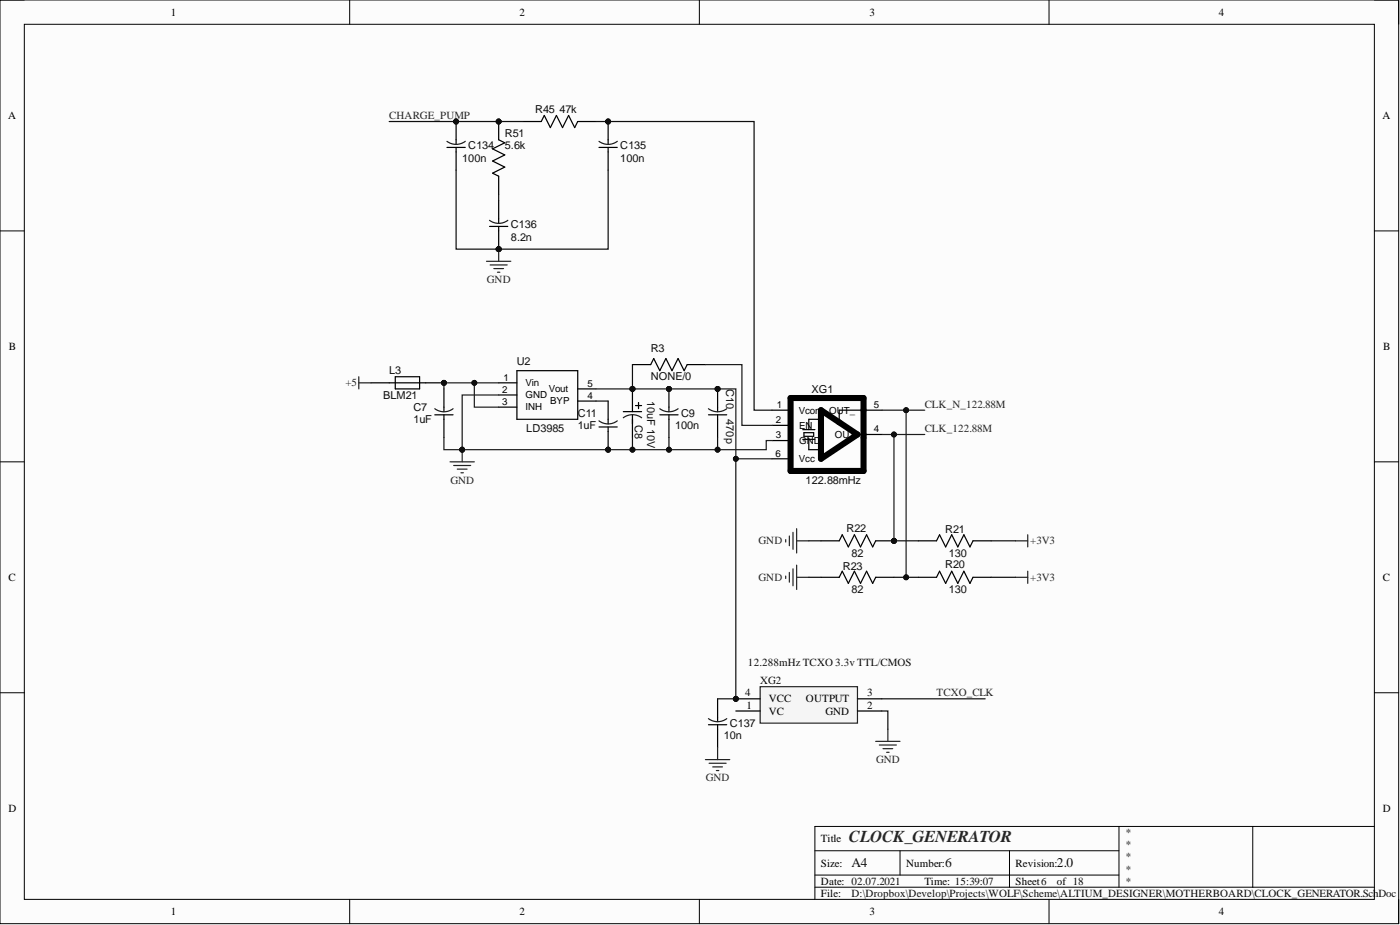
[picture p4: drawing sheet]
<svg xmlns="http://www.w3.org/2000/svg" width="292mm" height="193mm" viewBox="0 0 292 193" stroke-linecap="round" stroke-linejoin="round" font-family="sans-serif">
<defs><g id="words">
<text font-size="3.5" fill="#262626" x="177.1" y="175.7">CLOCK_GENERATOR</text>
<g font-size="2.8" fill="#0e0e0e">
<text x="177.6" y="180.9">A4</text>
<text x="197.2" y="180.9">6</text>
<text x="220.5" y="180.9">2.0</text>
</g>
<g font-size="2.3">
<text x="35.6" y="3.3">1</text>
<text x="108.4" y="3.3">2</text>
<text x="181.4" y="3.3">3</text>
<text x="254.3" y="3.3">4</text>
<text x="1.7" y="24.8">A</text>
<text x="288.4" y="24.8">A</text>
<text x="1.9" y="73">B</text>
<text x="288.6" y="73">B</text>
<text x="1.8" y="121.2">C</text>
<text x="288.5" y="121.2">C</text>
<text x="155.5" y="145.3">4</text>
<text x="155.7" y="147.8">1</text>
<text x="160.4" y="149.1">VC</text>
<text x="160.4" y="146.5">VCC</text>
<text x="168.2" y="146.5">OUTPUT</text>
<text x="172.2" y="149.1">GND</text>
<text x="180.9" y="147.8">2</text>
<text x="180.9" y="145.3">3</text>
<text x="1.8" y="169.4">D</text>
<text x="288.5" y="169.4">D</text>
<text x="171.3" y="175.7">Title</text>
<text x="171.3" y="180.8">Size:</text>
<text x="171.3" y="184.6">Date: 02.07.2021</text>
<text x="189.1" y="180.8">Number:</text>
<text x="192.9" y="184.6">Time: 15:39:07</text>
<text x="211.9" y="180.8">Revision:</text>
<text x="211.9" y="184.6">Sheet6</text>
<text x="220.5" y="184.6">of 18</text>
<text x="35.6" y="190.9">1</text>
<text x="108.4" y="190.9">2</text>
<text x="171.3" y="187.1">File:</text>
<text x="181.4" y="190.9">3</text>
<text x="254.3" y="190.9">4</text>
</g>
<g font-size="2.3" fill="#0e0e0e">
<text x="111.7" y="23.6">R45</text>
<text x="116.7" y="23.6">47k</text>
<text x="105.3" y="28.6">R51</text>
<text x="96.4" y="33.7">100n</text>
<text x="97.7" y="31.2">C134</text>
<text x="105.3" y="31.2">5.6k</text>
<text x="129.4" y="31.2">C135</text>
<text x="129.4" y="33.7">100n</text>
<text x="106.6" y="47.7">C136</text>
<text x="106.6" y="50.2">8.2n</text>
<text x="107.8" y="76.1">U2</text>
<text x="135.8" y="73.4">R3</text>
<text x="79.9" y="83.2">BLM21</text>
<text x="81.2" y="78.1">L3</text>
<text x="135" y="83.7" transform="rotate(90 135 83.7)">10uF 10V</text>
<text x="135.8" y="79.4">NONE/0</text>
<text x="151.5" y="81.1" transform="rotate(90 151.5 81.1)">C10</text>
<text x="169.3" y="81.9">XG1</text>
<text x="86.3" y="88.2">1uF</text>
<text x="86.3" y="85.7">C7</text>
<text x="120.5" y="89.5">1uF</text>
<text x="120.5" y="87">C11</text>
<text x="132.5" y="88.7" transform="rotate(90 132.5 88.7)">C8</text>
<text x="140.8" y="89.5">100n</text>
<text x="142.1" y="87">C9</text>
<text x="151.5" y="87.5" transform="rotate(90 151.5 87.5)">470p</text>
<text x="109.8" y="90.2">LD3985</text>
<text x="168.1" y="100.9">122.88mHz</text>
<text x="176.6" y="111">R22</text>
<text x="197.2" y="111.2">R21</text>
<text x="175.9" y="118.8">R23</text>
<text x="177.6" y="116.1">82</text>
<text x="197.2" y="118.6">R20</text>
<text x="197.9" y="116.1">130</text>
<text x="177.6" y="123.7">82</text>
<text x="197.9" y="123.7">130</text>
<text x="156.1" y="138.9">12.288mHz TCXO 3.3v TTL/CMOS</text>
<text x="158.6" y="142.7">XG2</text>
<text x="151" y="154.2">10n</text>
<text x="152.3" y="151.6">C137</text>
<text x="234.7" y="174.4">*</text>
<text x="234.7" y="177">*</text>
<text x="234.7" y="179.5">*</text>
<text x="234.7" y="182">*</text>
<text x="234.7" y="184.6">*</text>
<text x="177.6" y="187.1">D:\Dropbox\Develop\Projects\WOLF\Scheme\ALTIUM_DESIGNER\MOTHERBOARD\CLOCK_GENERATOR.SchDoc</text>
</g>
<g font-size="2.3" fill="#262626">
<text x="81.2" y="24.8">CHARGE_PUMP</text>
<text x="101.6" y="59.1">GND</text>
<text x="72.1" y="80.6">+5</text>
<text x="192.9" y="85.1">CLK_N_122.88M</text>
<text x="192.9" y="90.2">CLK_122.88M</text>
<text x="94" y="100.9">GND</text>
<text x="158.3" y="113.6">GND</text>
<text x="214.9" y="113.6">+3V3</text>
<text x="158.3" y="121.2">GND</text>
<text x="214.9" y="121.2">+3V3</text>
<text x="195.4" y="145.3">TCXO_CLK</text>
<text x="182.8" y="159.2">GND</text>
<text x="147.3" y="163">GND</text>
</g>
<g font-size="2">
<text x="104.8" y="82">2</text>
<text x="105.1" y="79.4">1</text>
<text x="109.6" y="83.1">GND</text>
<text x="109.6" y="80.5">Vin</text>
<text x="114.5" y="81.8">Vout</text>
<text x="122.6" y="80.7">5</text>
<text x="122.6" y="83.2">4</text>
<text x="104.8" y="84.5">3</text>
<text x="109.6" y="85.6">INH</text>
<text x="114.8" y="84.3">BYP</text>
<text x="161.9" y="88.3">2</text>
<text x="162.1" y="85.1">1</text>
<text x="166.6" y="86.3">Vcont OUT_</text>
<text x="166.7" y="89.4">EN</text>
<text x="182.3" y="85.1">5</text>
<text x="161.8" y="95.2">6</text>
<text x="161.9" y="91.4">3</text>
<text x="166.7" y="92.6">GND</text>
<text x="174.2" y="91.4">OUT</text>
<text x="182.3" y="90.2">4</text>
<text x="166.6" y="96.4">Vcc</text>
</g>
</g></defs>
<path d="M0 0h291.8v192.7h-291.8z" fill-rule="evenodd" fill="#fcfcfc"/>
<path d="M0 0h291.8v192.7h-291.8z" fill="none" stroke="#000" stroke-width=".21"/>
<path d="M5.1 5.1h281.7v182.5h-281.7z" fill-rule="evenodd" fill="#fcfcfc"/>
<g fill="none" stroke="#000" stroke-width=".21">
<path d="M0 0h5.1M73 0v5.1M145.9 0v5.1M218.9 0v5.1M286.8 0h5v5.1M5.1 5.1h281.7v182.5h-281.7zM0 48.2h5.1M286.8 48.2h5M0 96.3h5.1M286.8 96.3h5M0 144.5h5.1M286.8 144.5h5"/>
<path d="M170 177.5h63.5M187.8 177.5v5.1M210.6 177.5v7.6M233.5 172.4v12.7M261.4 172.4v12.7M286.8 172.4h-116.8v15.2M73 187.6v5.1M145.9 187.6v5.1M170 185.1h116.8M170 182.6h63.5M218.9 187.6v5.1M291.8 187.6v5.1"/>
</g>
<circle cx="180.2" cy="91.3" r=".51" fill="#262626"/>
<circle cx="180.2" cy="91.3" r=".51" fill="none" stroke="#262626" stroke-width=".21"/>
<path d="M90.7 86.5h3.8M92.6 81.1v4.8M92.6 86.5v4.8" fill="none" stroke="#000" stroke-width=".25"/>
<path d="M90.7 85.3a3.2 3.2 0 0 0 3.8 0" fill="none" stroke="#1c1c1c" stroke-width=".25"/>
<circle cx="132" cy="81.1" r=".51" fill="#0e0e0e"/>
<circle cx="132" cy="81.1" r=".51" fill="none" stroke="#0e0e0e" stroke-width=".21"/>
<path d="M130.1 85.9h3.8M132 81.1v4.8M132 86.5v4.8M132.6 84.6h1.3M133.2 84v1.2" fill="none" stroke="#000" stroke-width=".25"/>
<path d="M130 87.1a3.2 3.2 0 0 1 3.9 0" fill="none" stroke="#1c1c1c" stroke-width=".25"/>
<circle cx="132" cy="81.1" r=".51" fill="#0e0e0e"/>
<circle cx="132" cy="81.1" r=".51" fill="none" stroke="#0e0e0e" stroke-width=".21"/>
<circle cx="139.6" cy="81.1" r=".51" fill="#0e0e0e"/>
<circle cx="139.6" cy="81.1" r=".51" fill="none" stroke="#0e0e0e" stroke-width=".21"/>
<path d="M137.7 86.5h3.8M139.6 81.1v4.8M139.6 86.5v4.8" fill="none" stroke="#000" stroke-width=".25"/>
<path d="M137.7 85.3a3.2 3.2 0 0 0 3.8 0" fill="none" stroke="#1c1c1c" stroke-width=".25"/>
<circle cx="139.6" cy="81.1" r=".51" fill="#0e0e0e"/>
<circle cx="139.6" cy="81.1" r=".51" fill="none" stroke="#0e0e0e" stroke-width=".21"/>
<circle cx="126.9" cy="93.8" r=".51" fill="#0e0e0e"/>
<circle cx="126.9" cy="93.8" r=".51" fill="none" stroke="#0e0e0e" stroke-width=".21"/>
<path d="M125 89.1h3.8M126.9 87.5v.9M126.9 89.1v4.7" fill="none" stroke="#000" stroke-width=".25"/>
<path d="M125 87.8a3.2 3.2 0 0 0 3.8 0" fill="none" stroke="#1c1c1c" stroke-width=".25"/>
<circle cx="126.9" cy="93.8" r=".51" fill="#0e0e0e"/>
<circle cx="126.9" cy="93.8" r=".51" fill="none" stroke="#0e0e0e" stroke-width=".21"/>
<path d="M126.9 83.7v3.8" fill="none" stroke="#000" stroke-width=".25"/>
<circle cx="186.5" cy="112.8" r=".51" fill="#0e0e0e"/>
<circle cx="186.5" cy="112.8" r=".51" fill="none" stroke="#0e0e0e" stroke-width=".21"/>
<path d="M175.1 112.8l.6-1.2 1.3 2.5 1.3-2.5 1.2 2.5 1.3-2.5 1.3 2.5 .6-1.3h3.8" fill="none" stroke="#000" stroke-width=".25"/>
<circle cx="186.5" cy="112.8" r=".51" fill="#0e0e0e"/>
<circle cx="186.5" cy="112.8" r=".51" fill="none" stroke="#0e0e0e" stroke-width=".21"/>
<g fill="none" stroke="#000" stroke-width=".25">
<path d="M161.1 85.6h3.8M161.1 95.7h3.8M161.1 91.9h3.8M161.1 88.7h3.8M167.5 89.6h2.5M167.5 91.7h2.5M167.7 90.3h2.1v.7h-2.1zM168.8 91.7v2.1h2.5M171.3 87.5h-2.5v2.1M178.9 90.6h1.3M180.2 85.6h-5.1v2.5M180.3 85.6h3.8"/>
<path d="M180.3 90.6h3.8M171.3 112.8h3.8M191.6 112.8h3.8l.6-1.2 1.3 2.5 1.3-2.5 1.2 2.5 1.3-2.5 1.3 2.5 .6-1.3h3.8M171.3 120.4h3.8l.6-1.2 1.3 2.5 1.3-2.5 1.2 2.5 1.3-2.5 1.3 2.5 .6-1.3h3.8M191.6 120.4h3.8l.6-1.2 1.3 2.5 1.3-2.5 1.2 2.5 1.3-2.5 1.3 2.5 .6-1.3h3.8"/>
</g>
<path d="M164.9 83h15.3v15.2h-15.3zM171.3 85.6l7.6 5-7.6 5.1z" fill="none" stroke="#000" stroke-width="1.3"/>
<circle cx="92.6" cy="79.9" r=".51" fill="#0e0e0e"/>
<circle cx="92.6" cy="79.9" r=".51" fill="none" stroke="#0e0e0e" stroke-width=".21"/>
<path d="M81.2 79.9h11.4M82.5 81.1v-2.5h5v2.5" fill="none" stroke="#000" stroke-width=".25"/>
<circle cx="92.6" cy="79.9" r=".51" fill="#0e0e0e"/>
<circle cx="92.6" cy="79.9" r=".51" fill="none" stroke="#0e0e0e" stroke-width=".21"/>
<path d="M77.4 79.9h3.8M82.5 81.1h5" fill="none" stroke="#000" stroke-width=".25"/>
<circle cx="149.7" cy="81.1" r=".51" fill="#0e0e0e"/>
<circle cx="149.7" cy="81.1" r=".51" fill="none" stroke="#0e0e0e" stroke-width=".21"/>
<path d="M147.8 86.5h3.8M149.7 81.1v4.8M149.7 86.5v4.8" fill="none" stroke="#000" stroke-width=".25"/>
<path d="M147.8 85.3a3.2 3.2 0 0 0 3.8 0" fill="none" stroke="#1c1c1c" stroke-width=".25"/>
<circle cx="149.7" cy="81.1" r=".51" fill="#0e0e0e"/>
<circle cx="149.7" cy="81.1" r=".51" fill="none" stroke="#0e0e0e" stroke-width=".21"/>
<path d="M104 79.9h3.8M107.8 77.3h12.7v10.2h-12.7zM132 76.1h3.8l.6-1.3 1.3 2.5 1.2-2.5 1.3 2.5 1.3-2.5 1.2 2.5 .7-1.2h3.8M104 84.9h3.8M104 82.4h3.8M120.5 81.1h3.8M120.5 83.7h3.8" fill="none" stroke="#000" stroke-width=".25"/>
<g fill="none" stroke="#262626" stroke-width=".25">
<path d="M93.9 96.3h5.1M94.7 97.1h3.5M95.4 97.9h2M96.2 98.6h.5M96.4 93.8v2.5M163.9 112.6v.5M164.7 111.8v2M164.7 119.4v2M165.5 111.1v3.5M165.5 118.7v3.5M166.2 110.3v5.1M166.2 117.9v5.1"/>
<path d="M166.2 112.8h2.6M163.9 120.2v.5M166.2 120.4h2.6"/>
</g>
<circle cx="96.4" cy="93.8" r=".51" fill="#0e0e0e"/>
<circle cx="96.4" cy="93.8" r=".51" fill="none" stroke="#0e0e0e" stroke-width=".21"/>
<path d="M74.9 78.6v2.5M74.9 79.9h2.5M211.9 112.8h2.5M214.4 111.6v2.5M214.4 119.2v2.5M211.9 120.4h2.5" fill="none" stroke="#262626" stroke-width=".25"/>
<path d="M124.3 83.7h2.6M132 91.3v2.5" fill="none" stroke="#0e0e0e" stroke-width=".25"/>
<circle cx="132" cy="93.8" r=".51" fill="#0e0e0e"/>
<circle cx="132" cy="93.8" r=".51" fill="none" stroke="#0e0e0e" stroke-width=".21"/>
<path d="M139.6 91.3v2.5" fill="none" stroke="#0e0e0e" stroke-width=".25"/>
<circle cx="139.6" cy="93.8" r=".51" fill="#0e0e0e"/>
<circle cx="139.6" cy="93.8" r=".51" fill="none" stroke="#0e0e0e" stroke-width=".21"/>
<path d="M149.7 91.3v2.5" fill="none" stroke="#0e0e0e" stroke-width=".25"/>
<circle cx="149.7" cy="93.8" r=".51" fill="#0e0e0e"/>
<circle cx="149.7" cy="93.8" r=".51" fill="none" stroke="#0e0e0e" stroke-width=".21"/>
<path d="M168.8 112.8h2.5M186.5 112.8h5.1M206.8 112.8h5.1M168.8 120.4h2.5M206.8 120.4h5.1" fill="none" stroke="#0e0e0e" stroke-width=".25"/>
<circle cx="186.5" cy="112.8" r=".51" fill="#0e0e0e"/>
<circle cx="186.5" cy="112.8" r=".51" fill="none" stroke="#0e0e0e" stroke-width=".21"/>
<path d="M104 82.4h-7.6v11.4" fill="none" stroke="#1c1c1c" stroke-width=".25"/>
<circle cx="96.4" cy="93.8" r=".51" fill="#0e0e0e"/>
<circle cx="96.4" cy="93.8" r=".51" fill="none" stroke="#0e0e0e" stroke-width=".21"/>
<path d="M104 79.9h-5v5h5" fill="none" stroke="#1c1c1c" stroke-width=".25"/>
<circle cx="99" cy="79.9" r=".51" fill="#0e0e0e"/>
<circle cx="99" cy="79.9" r=".51" fill="none" stroke="#0e0e0e" stroke-width=".21"/>
<path d="M99 79.9h-6.4v1.2" fill="none" stroke="#1c1c1c" stroke-width=".25"/>
<circle cx="99" cy="79.9" r=".51" fill="#0e0e0e"/>
<circle cx="99" cy="79.9" r=".51" fill="none" stroke="#0e0e0e" stroke-width=".21"/>
<circle cx="92.6" cy="79.9" r=".51" fill="#0e0e0e"/>
<circle cx="92.6" cy="79.9" r=".51" fill="none" stroke="#0e0e0e" stroke-width=".21"/>
<path d="M147.2 76.1h7.6v12.6h6.3M186.5 90.6v22.2" fill="none" stroke="#1c1c1c" stroke-width=".25"/>
<circle cx="186.5" cy="112.8" r=".51" fill="#0e0e0e"/>
<circle cx="186.5" cy="112.8" r=".51" fill="none" stroke="#0e0e0e" stroke-width=".21"/>
<circle cx="186.5" cy="90.6" r=".51" fill="#0e0e0e"/>
<circle cx="186.5" cy="90.6" r=".51" fill="none" stroke="#0e0e0e" stroke-width=".21"/>
<path d="M189.1 85.6v34.8" fill="none" stroke="#1c1c1c" stroke-width=".25"/>
<circle cx="189.1" cy="120.4" r=".51" fill="#0e0e0e"/>
<circle cx="189.1" cy="120.4" r=".51" fill="none" stroke="#0e0e0e" stroke-width=".21"/>
<circle cx="189.1" cy="85.6" r=".51" fill="#0e0e0e"/>
<circle cx="189.1" cy="85.6" r=".51" fill="none" stroke="#0e0e0e" stroke-width=".21"/>
<circle cx="153.5" cy="145.8" r=".51" fill="#0e0e0e"/>
<circle cx="153.5" cy="145.8" r=".51" fill="none" stroke="#0e0e0e" stroke-width=".21"/>
<path d="M158.6 143.3h20.3v7.6h-20.3z" fill-rule="evenodd" fill="#f5f5f5"/>
<path d="M158.6 143.3h20.3v7.6h-20.3z" fill="none" stroke="#262626" stroke-width=".25"/>
<path d="M153.5 148.3h5.1M153.5 145.8h5.1M178.9 148.3h5.1M178.9 145.8h5.1" fill="none" stroke="#000" stroke-width=".25"/>
<circle cx="153.5" cy="145.8" r=".51" fill="#0e0e0e"/>
<circle cx="153.5" cy="145.8" r=".51" fill="none" stroke="#0e0e0e" stroke-width=".21"/>
<path d="M147.8 151.2h3.8M149.7 145.8v4.8M149.7 151.2v4.7" fill="none" stroke="#000" stroke-width=".25"/>
<path d="M147.8 149.9a3.2 3.2 0 0 0 3.8 0" fill="none" stroke="#1c1c1c" stroke-width=".25"/>
<path d="M147.2 158.5h5.1M147.9 159.2h3.6M148.7 160h2M149.7 155.9v2.6M182.7 154.7h5.1M183.5 155.4h3.5M184.2 156.2h2.1M185 156.9h.5M185.2 152.1v2.6M149.5 160.7h.5" fill="none" stroke="#262626" stroke-width=".25"/>
<path d="M184 148.3h1.2v3.8M184 145.8h21.5" fill="none" stroke="#0e0e0e" stroke-width=".25"/>
<circle cx="95.2" cy="25.4" r=".51" fill="#0e0e0e"/>
<circle cx="95.2" cy="25.4" r=".51" fill="none" stroke="#0e0e0e" stroke-width=".21"/>
<path d="M93.3 30.8h3.8M95.2 25.4v4.7M95.2 30.8v4.7" fill="none" stroke="#000" stroke-width=".25"/>
<path d="M93.3 29.5a3.2 3.2 0 0 0 3.8 0" fill="none" stroke="#1c1c1c" stroke-width=".25"/>
<circle cx="95.2" cy="25.4" r=".51" fill="#0e0e0e"/>
<circle cx="95.2" cy="25.4" r=".51" fill="none" stroke="#0e0e0e" stroke-width=".21"/>
<path d="M92.6 91.3v2.5h67.3v-1.9h1.2" fill="none" stroke="#1c1c1c" stroke-width=".25"/>
<circle cx="149.7" cy="93.8" r=".51" fill="#0e0e0e"/>
<circle cx="149.7" cy="93.8" r=".51" fill="none" stroke="#0e0e0e" stroke-width=".21"/>
<circle cx="139.6" cy="93.8" r=".51" fill="#0e0e0e"/>
<circle cx="139.6" cy="93.8" r=".51" fill="none" stroke="#0e0e0e" stroke-width=".21"/>
<circle cx="132" cy="93.8" r=".51" fill="#0e0e0e"/>
<circle cx="132" cy="93.8" r=".51" fill="none" stroke="#0e0e0e" stroke-width=".21"/>
<circle cx="126.9" cy="93.8" r=".51" fill="#0e0e0e"/>
<circle cx="126.9" cy="93.8" r=".51" fill="none" stroke="#0e0e0e" stroke-width=".21"/>
<circle cx="96.4" cy="93.8" r=".51" fill="#0e0e0e"/>
<circle cx="96.4" cy="93.8" r=".51" fill="none" stroke="#0e0e0e" stroke-width=".21"/>
<path d="M124.3 81.1h29.2v14.6h7.6" fill="none" stroke="#1c1c1c" stroke-width=".25"/>
<circle cx="132" cy="81.1" r=".51" fill="#0e0e0e"/>
<circle cx="132" cy="81.1" r=".51" fill="none" stroke="#0e0e0e" stroke-width=".21"/>
<circle cx="139.6" cy="81.1" r=".51" fill="#0e0e0e"/>
<circle cx="139.6" cy="81.1" r=".51" fill="none" stroke="#0e0e0e" stroke-width=".21"/>
<circle cx="149.7" cy="81.1" r=".51" fill="#0e0e0e"/>
<circle cx="149.7" cy="81.1" r=".51" fill="none" stroke="#0e0e0e" stroke-width=".21"/>
<circle cx="153.5" cy="95.7" r=".51" fill="#0e0e0e"/>
<circle cx="153.5" cy="95.7" r=".51" fill="none" stroke="#0e0e0e" stroke-width=".21"/>
<path d="M184.1 85.6h8.8" fill="none" stroke="#1c1c1c" stroke-width=".25"/>
<circle cx="189.1" cy="85.6" r=".51" fill="#0e0e0e"/>
<circle cx="189.1" cy="85.6" r=".51" fill="none" stroke="#0e0e0e" stroke-width=".21"/>
<path d="M184.1 90.6h8.8" fill="none" stroke="#1c1c1c" stroke-width=".25"/>
<circle cx="186.5" cy="90.6" r=".51" fill="#0e0e0e"/>
<circle cx="186.5" cy="90.6" r=".51" fill="none" stroke="#0e0e0e" stroke-width=".21"/>
<path d="M186.5 120.4h5.1" fill="none" stroke="#0e0e0e" stroke-width=".25"/>
<circle cx="189.1" cy="120.4" r=".51" fill="#0e0e0e"/>
<circle cx="189.1" cy="120.4" r=".51" fill="none" stroke="#0e0e0e" stroke-width=".21"/>
<path d="M153.5 95.7v50.1h-3.8" fill="none" stroke="#0e0e0e" stroke-width=".25"/>
<circle cx="153.5" cy="95.7" r=".51" fill="#0e0e0e"/>
<circle cx="153.5" cy="95.7" r=".51" fill="none" stroke="#0e0e0e" stroke-width=".21"/>
<circle cx="153.5" cy="145.8" r=".51" fill="#0e0e0e"/>
<circle cx="153.5" cy="145.8" r=".51" fill="none" stroke="#0e0e0e" stroke-width=".21"/>
<circle cx="104" cy="25.4" r=".51" fill="#0e0e0e"/>
<circle cx="104" cy="25.4" r=".51" fill="none" stroke="#0e0e0e" stroke-width=".21"/>
<path d="M104 25.4v3.8l1.3 .6-2.5 1.3 2.5 1.2-2.5 1.3 2.5 1.3-2.5 1.2 1.2 .7" fill="none" stroke="#000" stroke-width=".25"/>
<circle cx="104" cy="25.4" r=".51" fill="#0e0e0e"/>
<circle cx="104" cy="25.4" r=".51" fill="none" stroke="#0e0e0e" stroke-width=".21"/>
<path d="M104 36.8v3.8" fill="none" stroke="#000" stroke-width=".25"/>
<circle cx="104" cy="52" r=".51" fill="#0e0e0e"/>
<circle cx="104" cy="52" r=".51" fill="none" stroke="#0e0e0e" stroke-width=".21"/>
<path d="M102.1 47.2h3.8M104 45.6v1M104 47.2v4.8" fill="none" stroke="#000" stroke-width=".25"/>
<path d="M102.1 46a3.2 3.2 0 0 0 3.9 0" fill="none" stroke="#1c1c1c" stroke-width=".25"/>
<circle cx="104" cy="52" r=".51" fill="#0e0e0e"/>
<circle cx="104" cy="52" r=".51" fill="none" stroke="#0e0e0e" stroke-width=".21"/>
<path d="M109.1 25.4h3.8l.7-1.3 1.2 2.5 1.3-2.5 1.3 2.5 1.2-2.5 1.3 2.5 .6-1.2h3.8M104 41.8v3.8" fill="none" stroke="#000" stroke-width=".25"/>
<path d="M104 40.6v1.2" fill="none" stroke="#0e0e0e" stroke-width=".25"/>
<circle cx="126.9" cy="25.4" r=".51" fill="#0e0e0e"/>
<circle cx="126.9" cy="25.4" r=".51" fill="none" stroke="#0e0e0e" stroke-width=".21"/>
<path d="M125 30.8h3.8M126.9 25.4v4.7M126.9 30.8v4.7" fill="none" stroke="#000" stroke-width=".25"/>
<path d="M125 29.5a3.2 3.2 0 0 0 3.8 0" fill="none" stroke="#1c1c1c" stroke-width=".25"/>
<circle cx="126.9" cy="25.4" r=".51" fill="#0e0e0e"/>
<circle cx="126.9" cy="25.4" r=".51" fill="none" stroke="#0e0e0e" stroke-width=".21"/>
<path d="M101.5 54.5h5.1M102.3 55.3h3.5M103 56h2.1M103.8 56.8h.5M104 52v2.5" fill="none" stroke="#262626" stroke-width=".25"/>
<circle cx="104" cy="52" r=".51" fill="#0e0e0e"/>
<circle cx="104" cy="52" r=".51" fill="none" stroke="#0e0e0e" stroke-width=".21"/>
<path d="M126.9 35.5v16.5h-22.9" fill="none" stroke="#0e0e0e" stroke-width=".25"/>
<circle cx="104" cy="52" r=".51" fill="#0e0e0e"/>
<circle cx="104" cy="52" r=".51" fill="none" stroke="#0e0e0e" stroke-width=".21"/>
<path d="M95.2 35.5v16.5h8.8" fill="none" stroke="#0e0e0e" stroke-width=".25"/>
<circle cx="104" cy="52" r=".51" fill="#0e0e0e"/>
<circle cx="104" cy="52" r=".51" fill="none" stroke="#0e0e0e" stroke-width=".21"/>
<path d="M81.2 25.4h27.9" fill="none" stroke="#0e0e0e" stroke-width=".25"/>
<circle cx="104" cy="25.4" r=".51" fill="#0e0e0e"/>
<circle cx="104" cy="25.4" r=".51" fill="none" stroke="#0e0e0e" stroke-width=".21"/>
<circle cx="95.2" cy="25.4" r=".51" fill="#0e0e0e"/>
<circle cx="95.2" cy="25.4" r=".51" fill="none" stroke="#0e0e0e" stroke-width=".21"/>
<path d="M132 76.1v5" fill="none" stroke="#0e0e0e" stroke-width=".25"/>
<circle cx="132" cy="81.1" r=".51" fill="#0e0e0e"/>
<circle cx="132" cy="81.1" r=".51" fill="none" stroke="#0e0e0e" stroke-width=".21"/>
<path d="M124.3 25.4h33v60.2h3.8" fill="none" stroke="#0e0e0e" stroke-width=".25"/>
<circle cx="126.9" cy="25.4" r=".51" fill="#0e0e0e"/>
<circle cx="126.9" cy="25.4" r=".51" fill="none" stroke="#0e0e0e" stroke-width=".21"/>
<use href="#words"/>
</svg>
